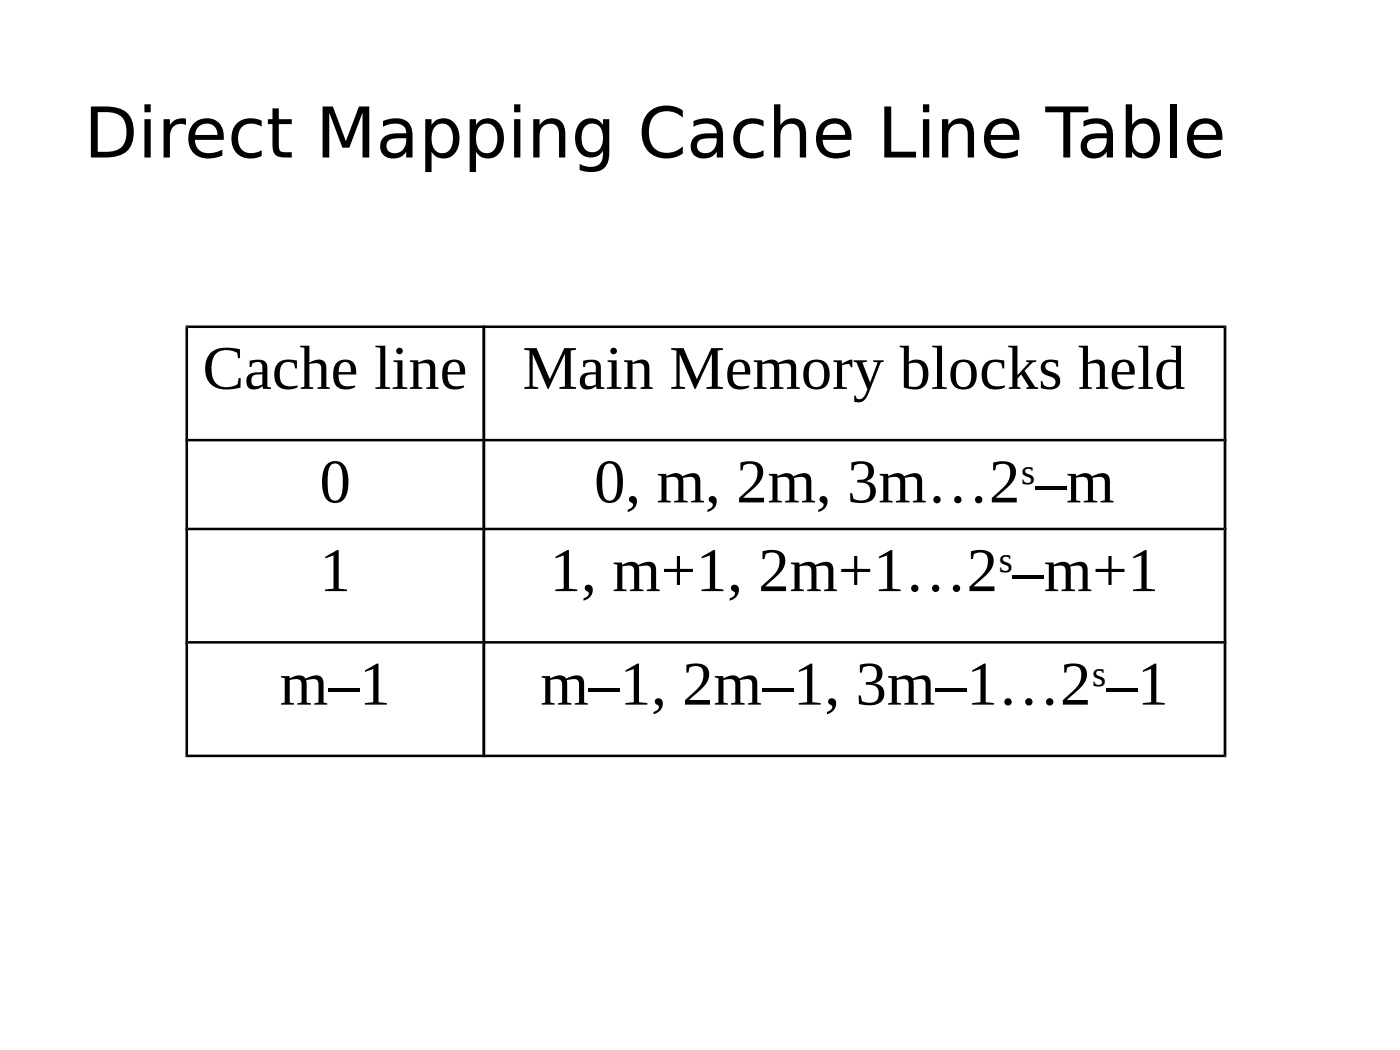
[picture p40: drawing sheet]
<svg xmlns="http://www.w3.org/2000/svg" width="254mm" height="190mm" viewBox="0 0 254 190" stroke-linecap="round" stroke-linejoin="round" font-family="sans-serif">
<defs><g id="words">
<text font-size="12.7" x="15.2" y="28.6">Direct Mapping Cache Line Table</text>
<g font-size="11.3">
<text x="36.8" y="70.6">Cache line</text>
<text x="94.8" y="70.6">Main Memory blocks held</text>
<text x="58" y="91.2">0</text>
<text x="107.8" y="91.2">0, m, 2m, 3m…2 –m</text>
<text x="58" y="107.2">1</text>
<text x="99.8" y="107.2">1, m+1, 2m+1…2 –m+1</text>
<text x="50.8" y="127.8">m–1</text>
<text x="98" y="127.8">m–1, 2m–1, 3m–1…2 –1</text>
</g>
<g font-size="6.6">
<text x="185.2" y="87.8">s</text>
<text x="181.2" y="103.9">s</text>
<text x="198.2" y="124.5">s</text>
</g>
</g></defs>
<g fill="#000">
<path d="M33.7 59.1h54.3l-.4 .4h-53.5z" fill-rule="evenodd"/>
<path d="M87.6 59.1h134.9l-.5 .4h-134z" fill-rule="evenodd"/>
<path d="M33.7 59.1l.4 .4v20.1l-.4 .5z" fill-rule="evenodd"/>
<path d="M88 59.1v21l-.4-.5v-20.1z" fill-rule="evenodd"/>
<path d="M87.8 59.3l.2 .2v20.1l-.2 .3-.2-.3v-20.1z" fill-rule="evenodd"/>
<path d="M33.9 79.9l.2-.3h53.5l.2 .3-.2 .2h-53.5z" fill-rule="evenodd"/>
<path d="M222 59.5l.5-.4v21l-.5-.5z" fill-rule="evenodd"/>
<path d="M88 79.6h134l.2 .3-.2 .2h-134l-.2-.2z" fill-rule="evenodd"/>
<path d="M33.7 79.6l.4 .5v15.6l-.4 .5z" fill-rule="evenodd"/>
<path d="M87.6 80.1l.4-.5v16.6l-.4-.5z" fill-rule="evenodd"/>
<path d="M87.6 80.1l.2-.2 .2 .2v15.6l-.2 .3-.2-.3z" fill-rule="evenodd"/>
<path d="M33.9 96l.2-.3h53.5l.2 .3-.2 .2h-53.5z" fill-rule="evenodd"/>
<path d="M222 80.1l.5-.5v16.6l-.5-.5z" fill-rule="evenodd"/>
<path d="M87.8 96l.2-.3h134l.2 .3-.2 .2h-134z" fill-rule="evenodd"/>
<path d="M33.7 95.7l.4 .5v20.1l-.4 .5z" fill-rule="evenodd"/>
<path d="M87.8 96l.2-.3v21.1l-.4-.5v-20.1z" fill-rule="evenodd"/>
<path d="M87.8 96l.2 .2v20.1l-.2 .3-.2-.3v-20.1z" fill-rule="evenodd"/>
<path d="M33.9 116.6l.2-.3h53.5l.2 .3-.2 .2h-53.5z" fill-rule="evenodd"/>
<path d="M222 96.2l.5-.5v21.1l-.5-.5z" fill-rule="evenodd"/>
<path d="M88 116.3h134l.2 .3-.2 .2h-134l-.2-.2z" fill-rule="evenodd"/>
<path d="M33.7 116.3l.4 .5v20.1l-.4 .5z" fill-rule="evenodd"/>
<path d="M33.9 137.1l.2-.2h53.5l.4 .5h-54.3z" fill-rule="evenodd"/>
<path d="M87.6 116.8l.4-.5v21.1l-.4-.5z" fill-rule="evenodd"/>
<path d="M87.6 116.8l.2-.2 .2 .2v20.1l-.2 .2-.2-.2z" fill-rule="evenodd"/>
<path d="M87.6 137.4l.4-.5h134l.5 .5z" fill-rule="evenodd"/>
<path d="M222 116.8l.5-.5v21.1l-.5-.5z" fill-rule="evenodd"/>
</g>
<use href="#words"/>
</svg>
